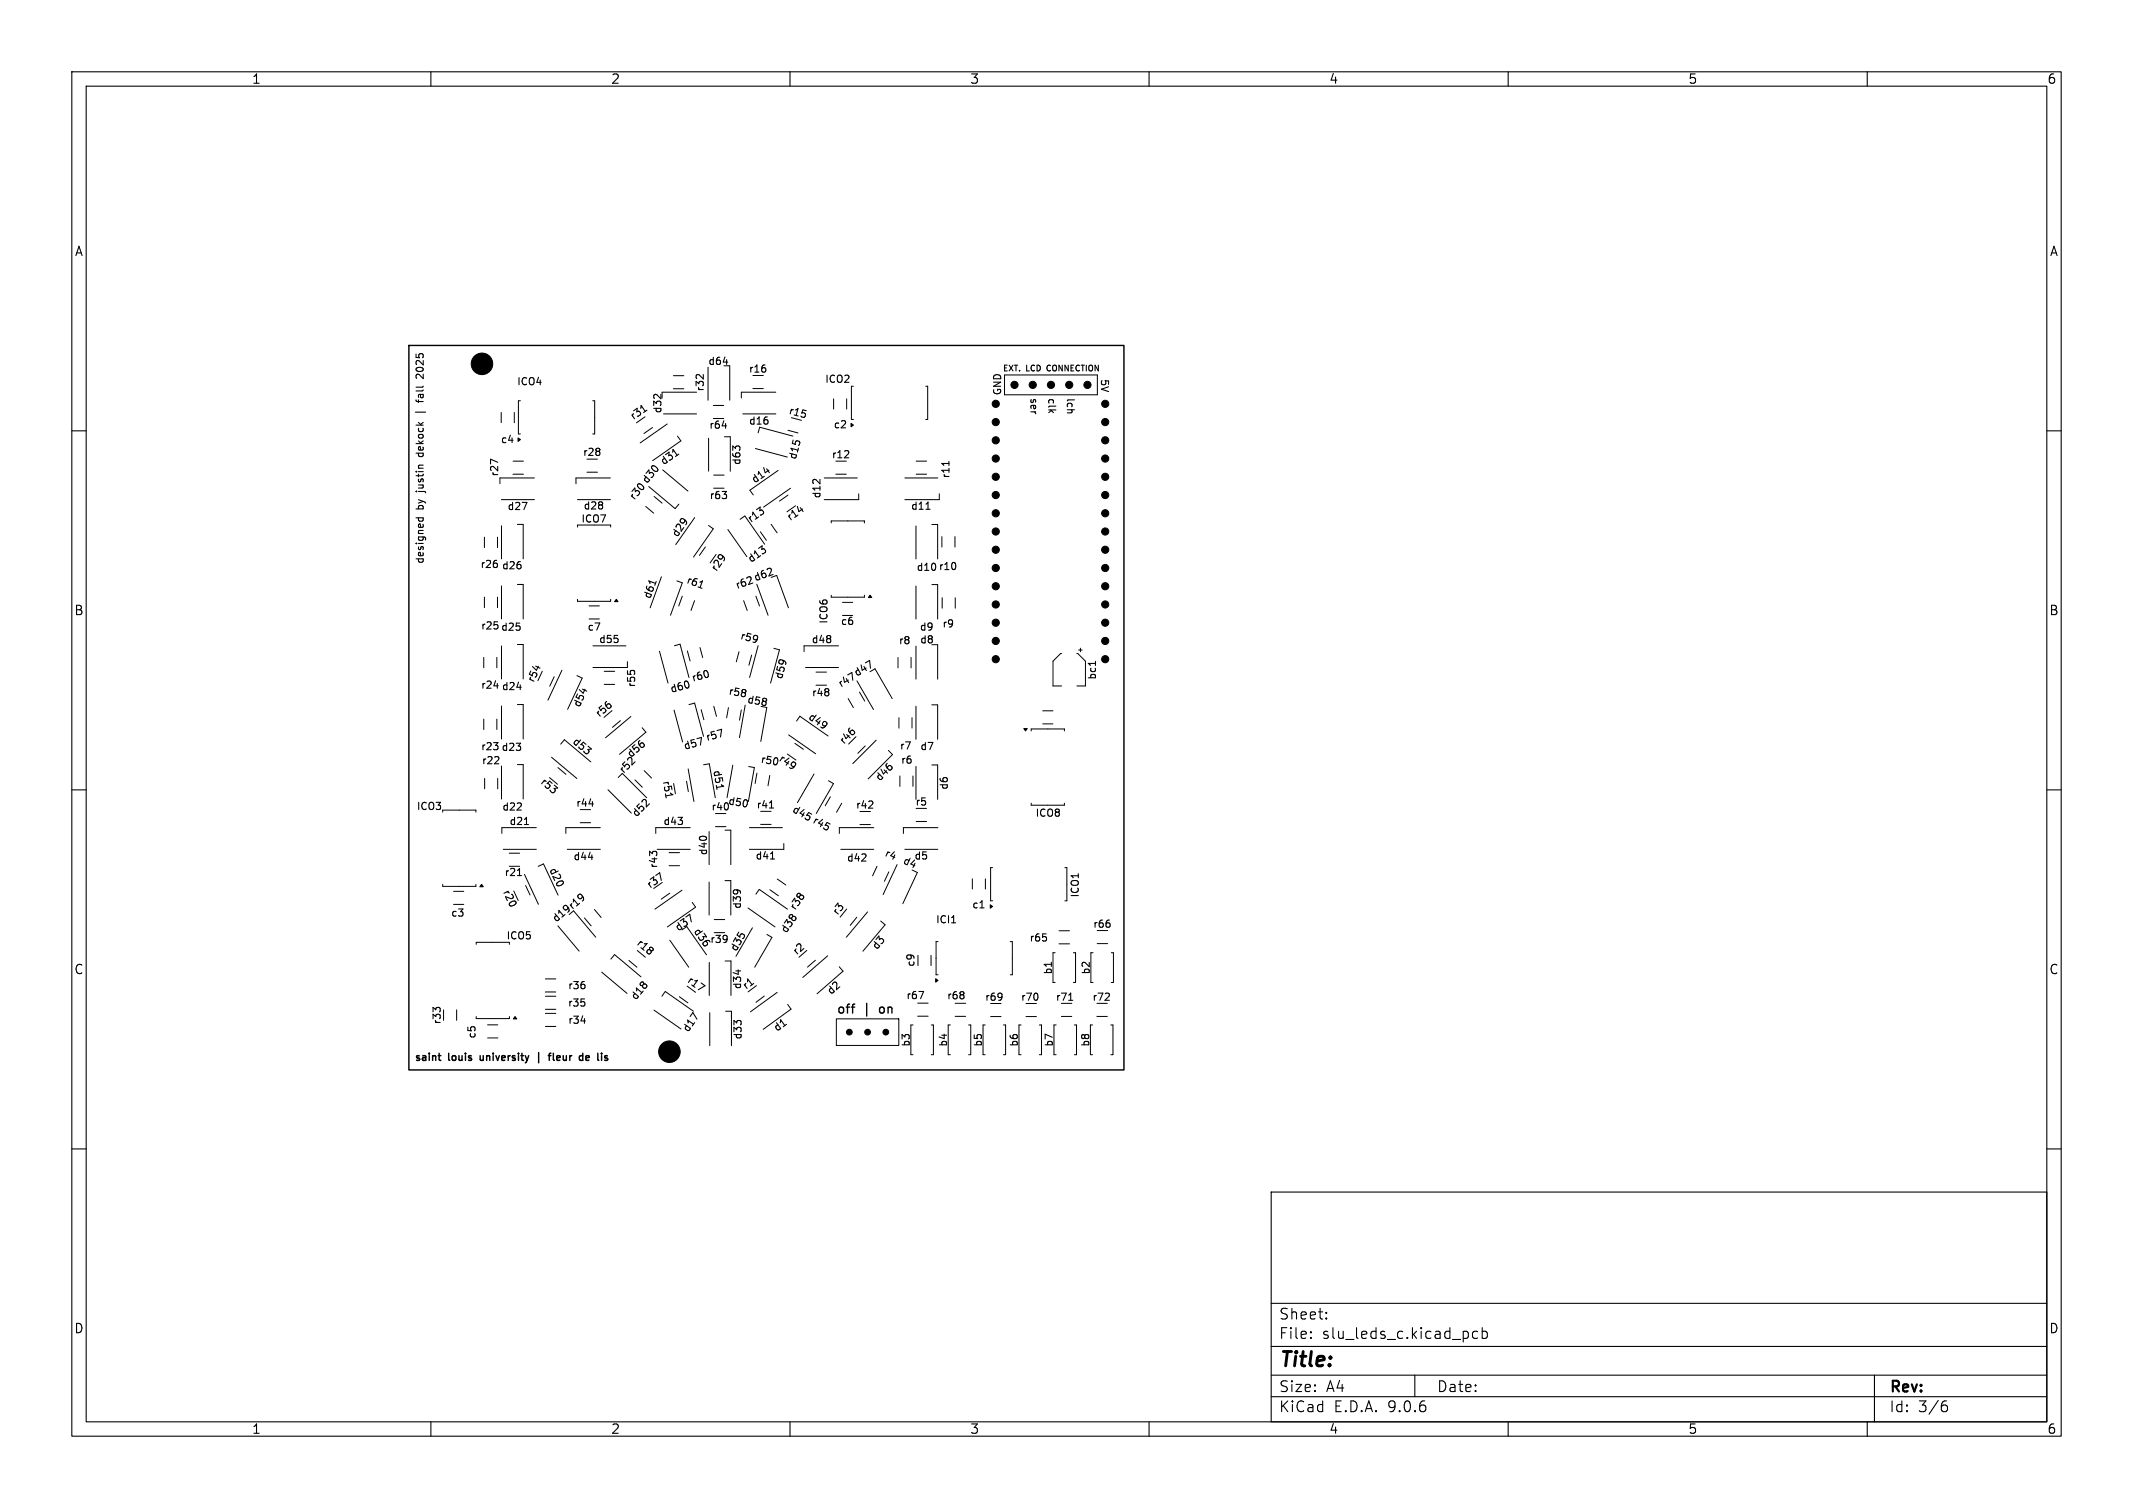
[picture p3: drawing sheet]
<svg xmlns="http://www.w3.org/2000/svg" width="297mm" height="210mm" viewBox="0 0 297 210" stroke-linecap="round" stroke-linejoin="round" font-family="sans-serif">
<defs><g id="words">
<text font-size="2.8" x="178" y="190.9">Title:</text>
<g font-size="2.1">
<text x="178" y="184">Sheet:</text>
<text x="178" y="186.7">File:</text>
<text x="184.1" y="186.7">slu_leds_c.kicad_pcb</text>
<text x="178" y="196.9">KiCad</text>
<text x="178" y="194.1">Size:</text>
<text x="184.7" y="194.1">A4</text>
<text x="185.7" y="196.9">E.D.A.</text>
<text x="193.3" y="196.9">9.0.6</text>
<text x="200" y="194.1">Date:</text>
<text x="263" y="194.3">Rev:</text>
<text x="263" y="196.9">Id:</text>
<text x="267.1" y="196.9">3/6</text>
</g>
<g font-size="1.8">
<text x="35" y="11.9">1</text>
<text x="85" y="11.9">2</text>
<text x="135" y="11.9">3</text>
<text x="185" y="11.9">4</text>
<text x="235" y="11.9">5</text>
<text x="285" y="11.9">6</text>
<text x="10.3" y="35.9">A</text>
<text x="285.4" y="35.9">A</text>
<text x="10.3" y="85.9">B</text>
<text x="285.3" y="85.9">B</text>
<text x="10.3" y="135.9">C</text>
<text x="285.3" y="135.9">C</text>
<text x="10.3" y="185.9">D</text>
<text x="285.3" y="185.9">D</text>
<text x="35" y="199.9">1</text>
<text x="85" y="199.9">2</text>
<text x="135" y="199.9">3</text>
<text x="185" y="199.9">4</text>
<text x="235" y="199.9">5</text>
<text x="285" y="199.9">6</text>
</g>
<g font-size="1.7">
<text x="116.5" y="141.2">off</text>
<text x="120.3" y="141.2">|</text>
<text x="122.7" y="141.2">on</text>
</g>
<g font-size="1.4">
<text x="59.1" y="51.5" transform="rotate(-90 59.1 51.5)">2025</text>
<text x="71.9" y="53.9">ICO4</text>
<text x="98.5" y="51">d64</text>
<text x="104.2" y="52.1">r16</text>
<text x="114.8" y="53.5">ICO2</text>
<text x="153.2" y="52.7" transform="rotate(90 153.2 52.7)">5V</text>
<text x="59.1" y="55" transform="rotate(-90 59.1 55)">fall</text>
<text x="88.2" y="58.8" transform="rotate(-35 88.2 58.8)">r31</text>
<text x="92.3" y="57.7" transform="rotate(-90 92.3 57.7)">d32</text>
<text x="98.2" y="54.6" transform="rotate(-90 98.2 54.6)">r32</text>
<text x="98.7" y="59.9">r64</text>
<text x="104.2" y="59.3">d16</text>
<text x="109.6" y="57.8" transform="rotate(15 109.6 57.8)">r15</text>
<text x="116" y="59.9">c2</text>
<text x="139.5" y="55.1" transform="rotate(-90 139.5 55.1)">GND</text>
<text x="143.4" y="55.4" transform="rotate(90 143.4 55.4)">ser</text>
<text x="145.9" y="55.4" transform="rotate(90 145.9 55.4)">clk</text>
<text x="148.5" y="55.4" transform="rotate(90 148.5 55.4)">lch</text>
<text x="59.1" y="63.1" transform="rotate(-90 59.1 63.1)">dekock</text>
<text x="69.7" y="61.9">c4</text>
<text x="81.1" y="63.7">r28</text>
<text x="92.4" y="65" transform="rotate(-35 92.4 65)">d31</text>
<text x="103.3" y="64.9" transform="rotate(-90 103.3 64.9)">d63</text>
<text x="111" y="64.2" transform="rotate(-75 111 64.2)">d15</text>
<text x="115.7" y="64">r12</text>
<text x="59.1" y="71" transform="rotate(-90 59.1 71)">by</text>
<text x="59.1" y="68.3" transform="rotate(-90 59.1 68.3)">justin</text>
<text x="69.6" y="66.5" transform="rotate(-90 69.6 66.5)">r27</text>
<text x="70.6" y="71.2">d27</text>
<text x="81.2" y="71.2">d28</text>
<text x="88.4" y="69.9" transform="rotate(-50 88.4 69.9)">r30 d30</text>
<text x="98.7" y="69.7">r63</text>
<text x="105.1" y="67.6" transform="rotate(-35 105.1 67.6)">d14</text>
<text x="114.4" y="69.5" transform="rotate(-90 114.4 69.5)">d12</text>
<text x="126.8" y="71.2">d11</text>
<text x="132.4" y="66.7" transform="rotate(-90 132.4 66.7)">r11</text>
<text x="80.9" y="73">ICO7</text>
<text x="94.4" y="75.1" transform="rotate(-55 94.4 75.1)">d29</text>
<text x="104.6" y="73.1" transform="rotate(-35 104.6 73.1)">r13</text>
<text x="110" y="72.8" transform="rotate(-35 110 72.8)">r14</text>
<text x="59.1" y="78.6" transform="rotate(-90 59.1 78.6)">designed</text>
<text x="66.8" y="79.3">r26</text>
<text x="69.8" y="79.5">d26</text>
<text x="90.7" y="83.6" transform="rotate(-70 90.7 83.6)">d61</text>
<text x="95.3" y="81.3" transform="rotate(20 95.3 81.3)">r61</text>
<text x="99.8" y="79.9" transform="rotate(-55 99.8 79.9)">r29</text>
<text x="102.6" y="82.3" transform="rotate(-20 102.6 82.3)">r62 d62</text>
<text x="104.6" y="78.6" transform="rotate(-35 104.6 78.6)">d13</text>
<text x="127.5" y="79.7">d10 r10</text>
<text x="66.9" y="87.9">r25 d25</text>
<text x="81.7" y="88">c7</text>
<text x="83.3" y="89.8">d55</text>
<text x="102.9" y="89.2" transform="rotate(15 102.9 89.2)">r59</text>
<text x="112.9" y="89.8">d48</text>
<text x="115.4" y="87" transform="rotate(-90 115.4 87)">ICO6</text>
<text x="117" y="87.2">c6</text>
<text x="125.1" y="89.9">r8</text>
<text x="128" y="88">d9</text>
<text x="128" y="89.8">d8</text>
<text x="131.1" y="87.6">r9</text>
<text x="74.4" y="95.3" transform="rotate(-65 74.4 95.3)">r54</text>
<text x="88.6" y="95.8" transform="rotate(-90 88.6 95.8)">r55</text>
<text x="96.4" y="95.2" transform="rotate(-15 96.4 95.2)">r60</text>
<text x="109.1" y="94.8" transform="rotate(-75 109.1 94.8)">d59</text>
<text x="152.8" y="94.8" transform="rotate(-90 152.8 94.8)">bc1</text>
<text x="66.9" y="96.1">r24 d24</text>
<text x="80.8" y="98.8" transform="rotate(-65 80.8 98.8)">d54</text>
<text x="83.5" y="100.2" transform="rotate(-40 83.5 100.2)">r56</text>
<text x="93.4" y="96.7" transform="rotate(-15 93.4 96.7)">d60</text>
<text x="101.3" y="96.9" transform="rotate(10 101.3 96.9)">r58</text>
<text x="103.9" y="98.1" transform="rotate(10 103.9 98.1)">d58</text>
<text x="112.3" y="100.2" transform="rotate(35 112.3 100.2)">d49</text>
<text x="113" y="97.2">r48</text>
<text x="117.1" y="96" transform="rotate(-30 117.1 96)">r47 d47</text>
<text x="66.9" y="104.7">r23 d23</text>
<text x="67" y="106.6">r22</text>
<text x="79.4" y="103.5" transform="rotate(40 79.4 103.5)">d53</text>
<text x="87.9" y="105.8" transform="rotate(-40 87.9 105.8)">d56</text>
<text x="95.3" y="104.6" transform="rotate(-15 95.3 104.6)">d57</text>
<text x="98.4" y="103.4" transform="rotate(-15 98.4 103.4)">r57</text>
<text x="99.1" y="107.3" transform="rotate(80 99.1 107.3)">d51</text>
<text x="105.7" y="106.4" transform="rotate(10 105.7 106.4)">r50</text>
<text x="108.2" y="106" transform="rotate(35 108.2 106)">r49</text>
<text x="117.6" y="103.9" transform="rotate(-45 117.6 103.9)">r46</text>
<text x="125.2" y="104.6">r7</text>
<text x="125.4" y="106.6">r6</text>
<text x="128.1" y="104.7">d7</text>
<text x="57.9" y="113">ICO3</text>
<text x="69.9" y="113.1">d22</text>
<text x="75" y="109.1" transform="rotate(40 75 109.1)">r53</text>
<text x="80.1" y="112.6">r44</text>
<text x="86.9" y="108" transform="rotate(-45 86.9 108)">r52</text>
<text x="92.1" y="108.7" transform="rotate(80 92.1 108.7)">r51</text>
<text x="99" y="113.1">r40</text>
<text x="101.2" y="112.2" transform="rotate(10 101.2 112.2)">d50</text>
<text x="105.3" y="112.8">r41</text>
<text x="110" y="113.1" transform="rotate(30 110 113.1)">d45 r45</text>
<text x="119.1" y="112.8">r42</text>
<text x="122.6" y="109.1" transform="rotate(-45 122.6 109.1)">d46</text>
<text x="127.4" y="112.4">r5</text>
<text x="132.2" y="110.1" transform="rotate(-90 132.2 110.1)">d6</text>
<text x="144.1" y="113.9">ICO8</text>
<text x="70.9" y="115.1">d21</text>
<text x="79.8" y="120">d44</text>
<text x="88.7" y="114.1" transform="rotate(-45 88.7 114.1)">d52</text>
<text x="92.3" y="115.1">d43</text>
<text x="98.6" y="119.2" transform="rotate(-90 98.6 119.2)">d40</text>
<text x="105.1" y="119.9">d41</text>
<text x="122.9" y="119.3" transform="rotate(25 122.9 119.3)">r4</text>
<text x="127.2" y="119.9">d5</text>
<text x="69.8" y="124.2" transform="rotate(65 69.8 124.2)">r20</text>
<text x="70.2" y="122.2">r21</text>
<text x="76.2" y="121.1" transform="rotate(65 76.2 121.1)">d20</text>
<text x="90.5" y="124" transform="rotate(-35 90.5 124)">r37</text>
<text x="91.7" y="121" transform="rotate(-90 91.7 121)">r43</text>
<text x="117.8" y="120.2">d42</text>
<text x="125.5" y="120.4" transform="rotate(25 125.5 120.4)">d4</text>
<text x="150.4" y="125.1" transform="rotate(-90 150.4 125.1)">ICO1</text>
<text x="62.7" y="127.9">c3</text>
<text x="70.4" y="131">ICO5</text>
<text x="77.5" y="128.7" transform="rotate(-40 77.5 128.7)">d19 r19</text>
<text x="88.4" y="131.6" transform="rotate(40 88.4 131.6)">r18</text>
<text x="94.5" y="130" transform="rotate(-35 94.5 130)">d37</text>
<text x="96.3" y="129.7" transform="rotate(55 96.3 129.7)">d36</text>
<text x="98.8" y="131.5">r39</text>
<text x="103.4" y="126.7" transform="rotate(-90 103.4 126.7)">d39</text>
<text x="109.6" y="130.2" transform="rotate(-55 109.6 130.2)">d38</text>
<text x="110.8" y="127.1" transform="rotate(-55 110.8 127.1)">r38</text>
<text x="116.7" y="127.7" transform="rotate(-51 116.7 127.7)">r3</text>
<text x="130.2" y="128.8">ICI1</text>
<text x="135.3" y="126.7">c1</text>
<text x="143.3" y="131.3">r65</text>
<text x="152.1" y="129.4">r66</text>
<text x="79" y="138">r36</text>
<text x="95.4" y="136.8" transform="rotate(36 95.4 136.8)">r17</text>
<text x="102.6" y="132.8" transform="rotate(-60 102.6 132.8)">d35</text>
<text x="103.4" y="137.9" transform="rotate(-90 103.4 137.9)">d34</text>
<text x="111" y="133.3" transform="rotate(-41 111 133.3)">r2</text>
<text x="122.2" y="132.5" transform="rotate(-50 122.2 132.5)">d3</text>
<text x="127.5" y="134.7" transform="rotate(-90 127.5 134.7)">c9</text>
<text x="146.7" y="135.8" transform="rotate(-90 146.7 135.8)">b1</text>
<text x="151.9" y="135.8" transform="rotate(-90 151.9 135.8)">b2</text>
<text x="61.6" y="142.8" transform="rotate(-90 61.6 142.8)">r33</text>
<text x="79" y="140.4">r35</text>
<text x="79" y="142.8">r34</text>
<text x="88.6" y="139.6" transform="rotate(-50 88.6 139.6)">d18</text>
<text x="103.9" y="138.1" transform="rotate(-37 103.9 138.1)">r1</text>
<text x="108.2" y="143.9" transform="rotate(-36 108.2 143.9)">d1</text>
<text x="115.8" y="138.8" transform="rotate(-41 115.8 138.8)">d2</text>
<text x="126.1" y="139.3">r67</text>
<text x="131.8" y="139.4">r68</text>
<text x="137.1" y="139.6">r69</text>
<text x="142.1" y="139.6">r70</text>
<text x="146.9" y="139.6">r71</text>
<text x="152" y="139.6">r72</text>
<text x="57.7" y="147.8">saint</text>
<text x="62.5" y="147.8">louis</text>
<text x="66.4" y="144.7" transform="rotate(-90 66.4 144.7)">c5</text>
<text x="67.3" y="147.8">university</text>
<text x="77.7" y="147.8">fleur</text>
<text x="82.3" y="147.8">de</text>
<text x="95.9" y="144" transform="rotate(-55 95.9 144)">d17</text>
<text x="103.5" y="144.9" transform="rotate(-90 103.5 144.9)">d33</text>
<text x="126.9" y="145.9" transform="rotate(-90 126.9 145.9)">b3</text>
<text x="132.1" y="145.9" transform="rotate(-90 132.1 145.9)">b4</text>
<text x="136.9" y="145.9" transform="rotate(-90 136.9 145.9)">b5</text>
<text x="141.9" y="145.9" transform="rotate(-90 141.9 145.9)">b6</text>
<text x="146.8" y="145.9" transform="rotate(-90 146.8 145.9)">b7</text>
<text x="151.9" y="145.9" transform="rotate(-90 151.9 145.9)">b8</text>
</g>
<g font-size="1.1">
<text x="139.6" y="51.8">EXT.</text>
<text x="143" y="51.8">LCD</text>
<text x="146.1" y="51.8">CONNECTION</text>
</g>
</g></defs>
<g fill="none" stroke="#000" stroke-width=".15">
<path d="M10 10h277v190h-277zM12 12h273v186h-273zM60 10v2M110 10v2M160 10v2M210 10v2M260 10v2M57.8 57.4h1.5M57.9 55.7l.2 .2h.8M58.3 55.7v.4M58.9 52.1v.6l-.7-.6-.3 .2 .1 .4M89.3 56.6v-.1l.5 .8"/>
<path d="M91.1 55h.4M92 54.9v.6M97 52.2h.4M97.9 52.2v.6M100.5 59.3h.7M100.7 50.4h.6M106.6 51.3v.4M111.8 57.1l.5 .1M10 60h2M57.9 72.1h1M58.3 72.1v.3l.1 .1M58.4 63.5h.4"/>
<path d="M58.9 72.1v.3l-.1 .1M69.2 78.5v.4M69.3 64.4l-1-.4v.6M72.7 70h.7l-.5 1M83.5 62.5v.3M83.5 62.9v.4M100.6 68.4h.6l-.4 .4M101.1 68.9v.4M105.3 71l.5-.4v.5M105.6 76.4l.5-.4v.5M110.4 61.3l-.1 .4M113.3 66.8h.3"/>
<path d="M114.2 66.8v.6M117.6 63.8h.6M118.1 62.9v.3M128.9 70.9h.6M132.1 64.3v.5M133 78.5v.6M285 60h2M72 95.7h.6M87.9 93.4h.4M97.7 81l.1-.1-.3 .9M103.8 96.2v.2M105.5 88.6l-.1 .5"/>
<path d="M108.6 91.9l.5 .1M115.4 96v.2M115.4 96.4v.4M120.5 92.3l.6-.3 .1 1.1M152.5 92.1v.6M10 110h2M68.8 106.4h.7M69.4 105.5v.3M72 112.8h.6M72.5 111.9v.3M73 114.8h.6M77.2 109.3l.5 .4-.5 .1"/>
<path d="M81.9 103.9l.5 .4-.5 .1M81.9 119.4h.7M82 112h.6M90.8 118.9l-.3-.3v.6M90.9 118.6h.5M92.7 110.6l.1 .5M99.7 109.4l.1 .5M107.1 112.5h.6M107.3 119.6h.6M115.2 114.5l.4 .3M118.3 101.4l-.1 .1M120 119.9h.6"/>
<path d="M120.5 119v.3M120.9 112.5h.6M121.5 111.6v.4M285 110h2M72.1 121.9h.5M81.4 139.6v.4M81.4 137.2v.4M91.3 121.9l.6-.4 .2 1.1M95.5 127.7l.5-.4 .3 1.1M97.6 136.9l.6 .4-1 .5M101.2 130.4v.6M101.3 130.7l-.1 .1"/>
<path d="M102.8 135.1v.6M102.9 129.8l-.3 .4M127.9 138.1h.7l-.4 1M132.5 128.5h.6M134.2 138.2v.2M134.2 138.6v.4M136.5 126.4h.5M139.5 138.4v.7M139.5 138.7v.1M144.5 138.5v.6M145.7 130.5v.5M146.4 134v.6"/>
<path d="M148.8 139.3h.6M153.9 139.3h.6M154.4 138.4v.3M154.5 128.6v.4M60.7 140.6l-.4-.3v.6M60.8 140.3h.4M80.9 142.2h.6M96.1 141.6l.4-.6 .6 .9M10 160h2M177 166h108v32h-108zM285 160h2M60 198v2"/>
<path d="M110 198v2M160 198v2M177 194.5h108M177 191.5h108M177 187.5h108M177 181.5h108M182.5 186.3h.1l-.1 .1M182.5 186.3v.1M182.5 185.5v.1M182.5 185.5h.1l-.1 .1M184.7 183.6v.1M184.7 183.6h-.1l.1 .1"/>
<path d="M184.7 182.8v.1M184.7 182.8h-.1l.1 .1M197 191.5v3M205.7 185.5l-.4-.1-.3 .3v.4l.2 .2 .1 .1 .4-.1M206.4 185.5l.4-.1 .3 .3v.4l-.1 .2-.2 .1-.4-.1M206.4 184.9v1.5M210 198v2M260 198v2M261 191.5v6.5M270.6 195.7h.4l.2 .3-.1 .5-.2 .1h-.3M271 195.1l-.4 .1"/>
</g>
<path d="M118.9 139.8h.1M118.5 140.3h.5" fill="none" stroke="#000" stroke-width=".19"/>
<path d="M56.9 48.1h99.6v100.9h-99.6zM66.9 147v.6M75 146.6v1.4M76.3 147h.4M76.7 146.7l-.2 .1v.9M77 146.7v.8l.2 .2M81.9 147h-.2l-.1 .2v.4l.3 .1M82 147.2l-.4 .1M84.3 147l.3 .1M84.3 147.3l.3 .1v.1l-.1 .2h-.2" fill="none" stroke="#000" stroke-width=".2"/>
<g fill="none" stroke="#000" stroke-width=".14">
<path d="M69.8 57.4v1.5M71.6 57.4v1.5M72.5 55.8h-.3v4.6h.3M82.5 55.8h.3v4.6h-.3M90.9 59.5l-1.2 .9M92.4 57.6h4.6M92.9 59l-3.8 2.7M93.8 52.3h1.4M93.8 54.1h1.4M97 54.6h-4.8v.8M98.6 51.1v4.6M99.3 56.5h1.5"/>
<path d="M99.3 58.3h1.5M100.8 50.9h.8v4.8M103.4 57.6h4.6M104.8 54.1h1.5M108 54.6h-4.8v.8M109.7 59.9l1.4 .4M116.1 55.5v1.5M117.9 55.5v1.5M118.8 53.8h-.2v4.6h.2M128.9 53.8h.3v4.6h-.3M139.9 52.2h12.9v2.8h-12.9zM67.4 74.8v1.5"/>
<path d="M69.3 74.8v1.5M69.8 69.6h4.6M69.8 73.2v4.6M71.4 66h1.5M71.4 64.2h1.5M72 73h.8v4.8M74.4 66.6h-4.8v.8M80.4 69.6h4.6M80.4 73.4v-.3h4.6v.3M81.7 65.8h1.5M85 66.6h-4.8v.8M89.9 70.5l1.1 1"/>
<path d="M90.3 67.7l3.7 3.1 .5-.6M91.1 69.1l1.1 1M92.3 65.4l3.5 3M94.3 60.7l.5 .7-3.9 2.8M96.7 72.1l-2.6 3.7M98.2 76.2l-.8 1.2M98.7 73.2l.6 .4-2.7 4M98.7 61v4.6M99.4 66.2h1.4M99.4 68h1.4M99.7 77.2l-.8 1.2M100.9 60.8h.8v4.8"/>
<path d="M101.4 73.8l2.6 3.7M103 72.3l.7-.4 2.8 3.9M105.2 62.5l4.4 1.2M105.6 60.3l.2-.8 4.6 1.2M105.9 74.1l.8 1.1M107.4 73l.8 1.2M108.3 65.5l-3.9 2.8 .5 .6M109.7 68.9l-1.2 .9M110.1 68l-3.8 2.6M114.8 66.6h4.6M115.7 72.8v-.3h4.7v.3M116.4 66h1.4"/>
<path d="M119.6 68.8v.8h-4.8M126 66.6h4.6M127.5 73.2v4.6M127.6 66h1.4M127.6 64.2h1.4M129.7 73h.9v4.8M130.8 68.8v.8h-4.8M131.2 74.7v1.5M133 74.7v1.5M67.4 91.5v1.5M67.4 83.2v1.4M69.2 91.5v1.5"/>
<path d="M69.3 83.2v1.4M69.8 81.6v4.6M69.8 90v4.6M69.8 98.3v4.6M72 81.4h.8v4.8M72 89.8h.8v4.8M72 98.1h.8v4.8M77.2 94.2l-.7 1.4M78.2 93.3l-1.9 4.2M80.3 94.1l.8 .3-2.1 4.4M80.4 83.5v.2h4.6v-.2M82 84.4h1.5"/>
<path d="M82 86.2h1.5M82.6 89.9h4.6M84.1 93.5h1.5M84.1 95.3h1.5M87.4 92.2v.8h-4.8M87.8 99.8l-3.5 2.9M91.8 90.7l1.2 4.4M92.1 80.3l-1.6 4.3M93.9 98.9l1.1 4.4M93.9 89.9l.8-.2 1.2 4.7M94.2 80.9l.8 .3-1.6 4.5M95 83l-.5 1.4"/>
<path d="M95.7 90.6l.4 1.5M95.9 98.1l.8-.2 1.3 4.7M96.7 83.6l-.5 1.4M97.5 90.2l.3 1.4M97.6 98.8l.4 1.4M99.4 98.4l.4 1.4M101.4 98.5l-.2 1.5M102.9 90.8l-.4 1.4M103.2 98.9l-.2 1.4M103.5 83.6l.5 1.4M103.8 98.2l-.8 4.5M104.7 91.2l-.4 1.4"/>
<path d="M105.3 83l.5 1.4M105.4 81.4l1.5 4.3M105.6 89.9l-1.2 4.5M106 98.4l.8 .1-.9 4.7M107.4 80.4l.7-.3 1.7 4.5M107.8 90.3l.7 .2-1.2 4.6M112.2 93h4.6M113.6 93.6h1.5M113.6 95.4h1.5M115.7 82.9v.3h4.7v-.3M116.8 89.9h-4.8v.9M117.3 83.9h1.4"/>
<path d="M117.3 85.7h1.4M118.1 97.3l.7 1.2M119.3 94.8l2.3 4M119.7 96.4l.7 1.2M121.1 93.5l.7-.4 2.4 4.2M125 91.6v1.4M125.2 99.9v1.5M126.9 91.6v1.4M127 99.9v1.5M127.5 81.6v4.6M127.5 90v4.6M127.5 98.4v4.6"/>
<path d="M129.7 81.4h.9v4.8M129.7 89.8h.9v4.8M129.7 98.2h.9v4.8M131.2 83.2v1.5M133 83.2v1.5M145.2 99h1.4M147.8 91h-.1l-1.1 1.1v3.4h1.2M149.9 91h.2l1 1.1v3.4h-1.2M150.2 90.5h.5M150.4 90.3v.5M61.6 113.1v-.3h4.7v.3M67.4 100.1v1.5"/>
<path d="M67.5 108.4v1.5M69.2 100.1v1.5M69.3 108.4v1.5M69.8 106.7v4.6M70.1 118.3h4.6M70.9 118.8h1.5M72 106.5h.8v4.8M74.7 115.3h-4.8v.8M76.5 108.3l1.1 .9M76.8 105.5l3.5 2.9M77.7 106.9l1.1 .9M78.1 103.6l.5-.6 3.7 3.1"/>
<path d="M79 118.3h4.6M80.8 114.6h1.4M83.6 115.3h-4.8v.8M84.7 110l3.2 3.2M86.4 100.4l-1.1 .9M86.6 107.7l3.4 3.4M88.4 108.6l1 1M89.4 101.3l.5 .7-3.6 3.1M89.7 107.3l1 1.1M91.5 118.3h4.6M93.2 118.7h1.4M93.8 109.1l.3 1.4"/>
<path d="M95.6 108.8l.2 1.4M95.8 107.1l.8 4.5M96.1 115.3h-4.8v.8M98 106.5l.8-.1 .8 4.7M98.7 115.8v4.6M99.6 115.1h1.5M100.9 115.6h.9v4.8M102 106.6l-.8 4.5M104.2 106.7l.8 .2-.8 4.7M104.3 115.3h4.6M105.4 107.7l-.3 1.4M105.9 114.8h1.5"/>
<path d="M107.2 108l-.3 1.4M109.1 117.5v.8h-4.8M109.6 105l1.2 .8M109.8 102.3l3.8 2.7M110.7 103.5l1.2 .9M110.9 100.4l.5-.7 3.9 2.8M113.3 107.8l-2.3 4M115.4 108.7l.7 .4-2.4 4.2M115.6 111l-.7 1.2M117.1 118.3h4.6M117.2 111.9l-.7 1.2M119.7 114.8h1.5"/>
<path d="M120.5 103.9l-1.1 1M121.7 115.3h-4.8v.8M122 103.1l-3.3 3.2M123.7 104.5l.6 .6-3.4 3.4M125.3 108.1v1.4M126 118.3h4.6M127.1 108.1v1.4M127.5 106.7v4.6M127.6 114.4h1.4M129.7 106.5h.9v4.8M130.6 115.3h-4.8v.8M143.6 101.8v-.3h4.6v.3"/>
<path d="M143.6 111.9v.2h4.6v-.2M145.2 100.8h1.4M61.6 123.2v.2h4.7v-.2M63.2 124.1h1.4M63.2 126h1.4M70.9 120.6h1.5M70.9 131.2h-4.6v.3M71.5 124.1l.7 1.3M73 121.8l2 4.1M73.2 123.3l.6 1.3M74.9 120.7l.8-.4 2 4.4M75.9 136.3h1.5"/>
<path d="M75.9 138.1h1.5M75.9 138.7h1.5M77.7 128.9l2.9 3.6M79.9 126.8l3.1 3.7M81.4 127.8l.9 1.1M82.8 126.7l.9 1.1M83.8 135.4l3.5 2.9M85.1 133.6l.5-.7 3.7 3.1M87.6 133.8l1.1 .9M92.2 138.7l.4-.6 4 2.7M93.2 120.6h1.4M93.3 124.4l-1.2 .8"/>
<path d="M93.3 130.9l2.6 3.8M94.6 138.8l1.2 .9M95 124l-3.8 2.6M95.6 129l2.8 4M96.4 125.7l.5 .6-4 2.8M98.7 122.8v4.6M98.8 134v4.6M99.5 128.1h1.4M99.5 129.9h1.4M100.9 122.6h.9v4.8M101 133.8h.8v4.8M104.1 126.4l3.8 2.7"/>
<path d="M104.8 129.2l-2.3 4M105.3 124.5l.4-.6 4 2.7M105.3 137.3l-1.1 .8M106.4 138.7l-1.1 .9M106.8 130.1l.7 .4-2.4 4.2M107.2 123.9l1.2 .8M108.2 138.2l-3.7 2.7M108.2 122.4l1.2 .9M109.7 139.9l.4 .6-3.8 2.9M113.5 133.7l-1.1 1M115.3 133.1l-3.5 3M116.9 134.6l.5 .6-3.6 3.2"/>
<path d="M119.3 127.7l-.9 1.2M120.8 127l-3 3.5M122.1 120.6l-.6 1.4M122.6 128.3l.6 .5-3 3.7M123.8 121.4l-.7 1.3M124.9 120.4l-1.9 4.2M127 121.2l.7 .3-2 4.4M127.8 139.7h1.4M129.6 133v1.5M130.6 131.1h-.3v4.7h.3M133 139.7h1.5M135.4 122.4v1.4"/>
<path d="M137.2 122.4v1.4M138.2 120.8h-.3v4.7h.3M140.7 131.1h.3v4.7h-.3M146.9 132.7h-.3v4.1h.3M147.5 129.6h1.4M147.5 131.4h1.4M147.8 139.7h1.4M148.3 120.8h.3v4.7h-.3M149.5 132.7h.3v4.1h-.3M152.2 132.7h-.3v4.1h.3M152.8 131.4h1.4M154.7 132.7h.3v4.1h-.3"/>
<path d="M63.6 140.6v1.5M66.3 141.6v.3h4.6v-.3M67.9 142.7h1.4M67.9 144.5h1.4M75.9 141.1h1.5M75.9 142.9h1.5M75.9 140.6h1.5M91.1 140.7l3.7 2.6M98.8 141v4.6M101 140.8h.8v4.8M116.5 141.9h8.7v3.7h-8.7zM127.1 142.7h-.3v4.2h.3"/>
<path d="M127.8 141.5h1.4M129.7 142.7h.3v4.2h-.3M132.3 142.7h-.3v4.2h.3M133 141.5h1.5M134.9 142.7h.3v4.2h-.3M137.2 142.7h-.3v4.2h.3M137.9 141.6h1.5M139.7 142.7h.3v4.2h-.3M142.2 142.7h-.3v4.2h.3M142.9 141.6h1.4M144.7 142.7h.3v4.2h-.3M147.1 142.7h-.3v4.2h.3"/>
<path d="M147.8 141.6h1.4M149.6 142.7h.3v4.2h-.3M152.1 142.7h-.3v4.2h.3M152.7 141.6h1.5M154.7 142.7h.3v4.2h-.3"/>
</g>
<g fill="#000" stroke="#000" stroke-width=".14">
<path d="M118.5 59l.3 .2-.3 .2zM72.1 61l.4 .2-.4 .3zM85.8 83.5l.3 .3h-.5zM121.2 82.9l.2 .3h-.5zM142.6 101.5h.4l-.2 .3zM67.1 123.2l.2 .3h-.5zM130.3 136.3l.3 .2-.3 .3zM137.9 126l.3 .2-.3 .3zM71.7 141.6l.3 .3h-.5z"/>
<circle cx="67.1" cy="50.7" r="1.5"/>
<circle cx="138.7" cy="56.2" r=".5"/>
<circle cx="138.7" cy="58.8" r=".5"/>
<circle cx="141.3" cy="53.6" r=".5"/>
<circle cx="143.8" cy="53.6" r=".5"/>
<circle cx="146.3" cy="53.6" r=".5"/>
<circle cx="148.9" cy="53.6" r=".5"/>
<circle cx="151.4" cy="53.6" r=".5"/>
<circle cx="153.9" cy="58.8" r=".5"/>
<circle cx="153.9" cy="56.2" r=".5"/>
<circle cx="138.7" cy="79.1" r=".5"/>
<circle cx="138.7" cy="66.4" r=".5"/>
<circle cx="138.7" cy="76.6" r=".5"/>
<circle cx="138.7" cy="74" r=".5"/>
<circle cx="138.7" cy="71.5" r=".5"/>
<circle cx="138.7" cy="68.9" r=".5"/>
<circle cx="138.7" cy="63.9" r=".5"/>
<circle cx="138.7" cy="61.3" r=".5"/>
<circle cx="153.9" cy="76.6" r=".5"/>
<circle cx="153.9" cy="68.9" r=".5"/>
<circle cx="153.9" cy="74" r=".5"/>
<circle cx="153.9" cy="79.1" r=".5"/>
<circle cx="153.9" cy="71.5" r=".5"/>
<circle cx="153.9" cy="66.4" r=".5"/>
<circle cx="153.9" cy="61.3" r=".5"/>
<circle cx="153.9" cy="63.9" r=".5"/>
<circle cx="138.7" cy="89.3" r=".5"/>
<circle cx="138.7" cy="91.8" r=".5"/>
<circle cx="138.7" cy="81.6" r=".5"/>
<circle cx="138.7" cy="86.7" r=".5"/>
<circle cx="138.7" cy="84.2" r=".5"/>
<circle cx="153.9" cy="89.3" r=".5"/>
<circle cx="153.9" cy="91.8" r=".5"/>
<circle cx="153.9" cy="81.6" r=".5"/>
<circle cx="153.9" cy="84.2" r=".5"/>
<circle cx="153.9" cy="86.7" r=".5"/>
<circle cx="93.2" cy="146.5" r="1.5"/>
<circle cx="118.3" cy="143.7" r=".4"/>
<circle cx="120.8" cy="143.7" r=".4"/>
<circle cx="123.3" cy="143.7" r=".4"/>
</g>
<use href="#words"/>
</svg>
